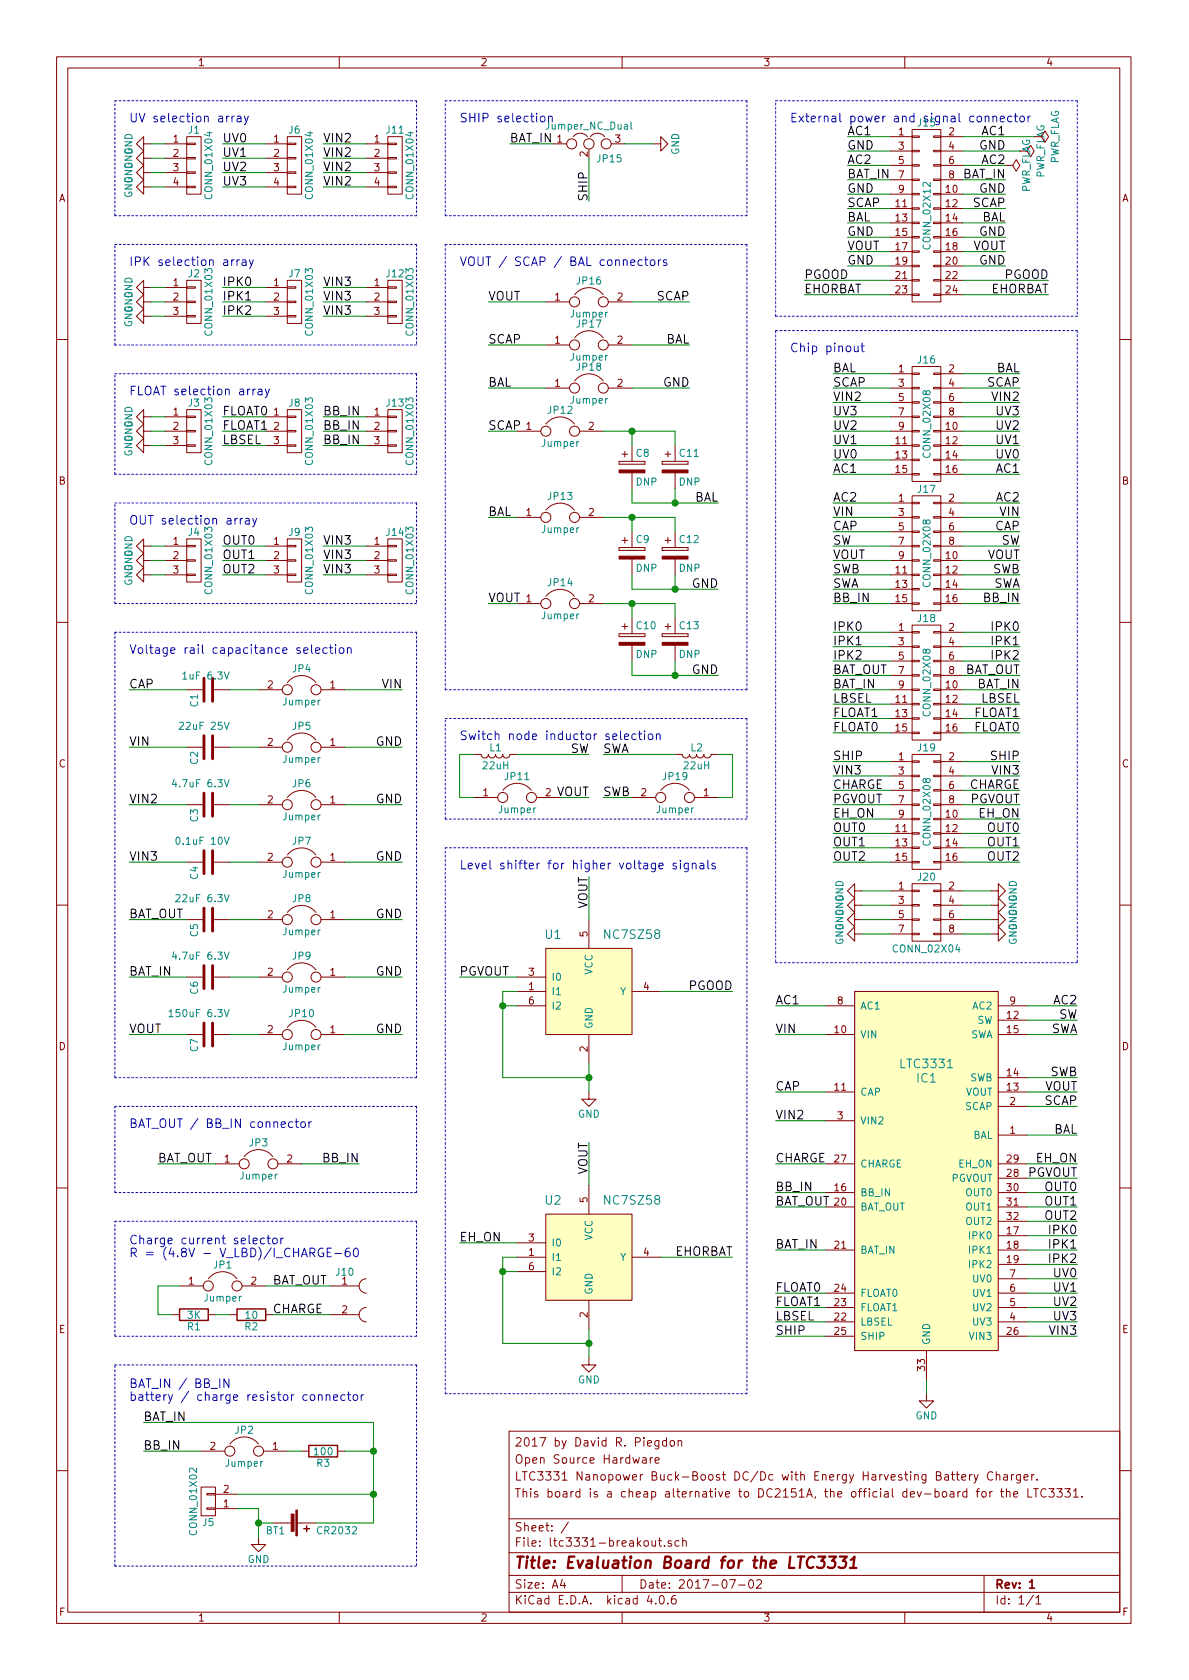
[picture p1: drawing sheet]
<svg xmlns="http://www.w3.org/2000/svg" width="210mm" height="297mm" viewBox="0 0 210 297" stroke-linecap="round" stroke-linejoin="round" font-family="sans-serif">
<defs><g id="words">
<text font-size="2.8" fill="#840000" x="91" y="277.3">Title: Evaluation Board for the LTC3331</text>
<g font-size="2.1" fill="#0000c2">
<text x="22.9" y="21.6">UV selection array</text>
<text x="81.3" y="21.6">SHIP selection</text>
<text x="139.7" y="21.6">External power and signal connector</text>
<text x="22.9" y="47">IPK selection array</text>
<text x="81.3" y="47">VOUT / SCAP / BAL connectors</text>
<text x="139.7" y="62.3">Chip pinout</text>
<text x="22.9" y="69.9">FLOAT selection array</text>
<text x="22.9" y="92.7">OUT selection array</text>
<text x="22.9" y="115.6">Voltage rail capacitance selection</text>
<text x="81.3" y="130.8">Switch node inductor selection</text>
<text x="81.3" y="153.7">Level shifter for higher voltage signals</text>
<text x="22.9" y="199.4">BAT_OUT / BB_IN connector</text>
<text x="22.9" y="220">Charge current selector</text>
<text x="22.9" y="222.3">R = (4.8V - V_LBD)/I_CHARGE-60</text>
<text x="22.9" y="245.4">BAT_IN / BB_IN</text>
<text x="22.9" y="247.7">battery / charge resistor connector</text>
</g>
<g font-size="2.1">
<text x="149.9" y="23.9">AC1</text>
<text x="173.6" y="23.9">AC1</text>
<text x="39.4" y="25.2">UV0</text>
<text x="39.4" y="27.7">UV1</text>
<text x="57.1" y="25.2">VIN2</text>
<text x="57.1" y="27.7">VIN2</text>
<text x="90.2" y="25.2">BAT_IN</text>
<text x="149.9" y="29">AC2</text>
<text x="149.9" y="26.5">GND</text>
<text x="173.1" y="26.5">GND</text>
<text x="173.6" y="29">AC2</text>
<text x="39.4" y="30.3">UV2</text>
<text x="39.4" y="32.8">UV3</text>
<text x="57.1" y="32.8">VIN2</text>
<text x="57.1" y="30.3">VIN2</text>
<text x="103.9" y="35.6" transform="rotate(-90 103.9 35.6)">SHIP</text>
<text x="149.9" y="31.5">BAT_IN</text>
<text x="149.9" y="34.1">GND</text>
<text x="170.1" y="31.5">BAT_IN</text>
<text x="173.1" y="34.1">GND</text>
<text x="149.9" y="41.7">GND</text>
<text x="149.9" y="36.6">SCAP</text>
<text x="149.9" y="39.2">BAL</text>
<text x="171.9" y="36.6">SCAP</text>
<text x="173.1" y="41.7">GND</text>
<text x="173.4" y="39.2">BAL</text>
<text x="149.9" y="44.2">VOUT</text>
<text x="149.9" y="46.8">GND</text>
<text x="171.9" y="44.2">VOUT</text>
<text x="173.1" y="46.8">GND</text>
<text x="39.4" y="50.6">IPK0</text>
<text x="39.4" y="53.1">IPK1</text>
<text x="57.1" y="50.6">VIN3</text>
<text x="57.1" y="53.1">VIN3</text>
<text x="86.4" y="53.1">VOUT</text>
<text x="116" y="53.1">SCAP</text>
<text x="142.2" y="49.3">PGOOD</text>
<text x="142.2" y="51.9">EHORBAT</text>
<text x="174.9" y="51.9">EHORBAT</text>
<text x="177.5" y="49.3">PGOOD</text>
<text x="39.4" y="55.7">IPK2</text>
<text x="57.1" y="55.7">VIN3</text>
<text x="86.4" y="60.7">SCAP</text>
<text x="117.6" y="60.7">BAL</text>
<text x="147.3" y="65.8">BAL</text>
<text x="176" y="65.8">BAL</text>
<text x="86.4" y="68.4">BAL</text>
<text x="117.2" y="68.4">GND</text>
<text x="147.3" y="68.4">SCAP</text>
<text x="147.3" y="70.9">VIN2</text>
<text x="174.4" y="68.4">SCAP</text>
<text x="175.6" y="70.9">VIN2</text>
<text x="39.4" y="73.4">FLOAT0</text>
<text x="39.4" y="76">FLOAT1</text>
<text x="57.1" y="73.4">BB_IN</text>
<text x="57.1" y="76">BB_IN</text>
<text x="86.4" y="76">SCAP</text>
<text x="147.3" y="73.4">UV3</text>
<text x="147.3" y="76">UV2</text>
<text x="176.2" y="73.4">UV3</text>
<text x="176.2" y="76">UV2</text>
<text x="39.4" y="78.5">LBSEL</text>
<text x="57.1" y="78.5">BB_IN</text>
<text x="147.3" y="78.5">UV1</text>
<text x="147.3" y="81.1">UV0</text>
<text x="147.3" y="83.6">AC1</text>
<text x="176.1" y="83.6">AC1</text>
<text x="176.2" y="78.5">UV1</text>
<text x="176.2" y="81.1">UV0</text>
<text x="122.6" y="88.7">BAL</text>
<text x="147.3" y="88.7">AC2</text>
<text x="176.1" y="88.7">AC2</text>
<text x="86.4" y="91.2">BAL</text>
<text x="147.3" y="91.2">VIN</text>
<text x="147.3" y="93.8">CAP</text>
<text x="175.9" y="93.8">CAP</text>
<text x="176.8" y="91.2">VIN</text>
<text x="39.4" y="96.3">OUT0</text>
<text x="39.4" y="98.8">OUT1</text>
<text x="39.4" y="101.4">OUT2</text>
<text x="57.1" y="101.4">VIN3</text>
<text x="57.1" y="96.3">VIN3</text>
<text x="57.1" y="98.8">VIN3</text>
<text x="147.3" y="96.3">SW</text>
<text x="147.3" y="98.8">VOUT</text>
<text x="147.3" y="101.4">SWB</text>
<text x="174.4" y="98.8">VOUT</text>
<text x="175.4" y="101.4">SWB</text>
<text x="176.9" y="96.3">SW</text>
<text x="86.4" y="106.5">VOUT</text>
<text x="122.3" y="103.9">GND</text>
<text x="147.3" y="103.9">SWA</text>
<text x="147.3" y="106.5">BB_IN</text>
<text x="174" y="106.5">BB_IN</text>
<text x="175.4" y="103.9">SWA</text>
<text x="147.3" y="111.5">IPK0</text>
<text x="175.6" y="111.5">IPK0</text>
<text x="122.3" y="119.2">GND</text>
<text x="147.3" y="114.1">IPK1</text>
<text x="147.3" y="116.6">IPK2</text>
<text x="147.3" y="119.2">BAT_OUT</text>
<text x="170.3" y="119.2">BAT_OUT</text>
<text x="175.6" y="114.1">IPK1</text>
<text x="175.6" y="116.6">IPK2</text>
<text x="22.9" y="121.7">CAP</text>
<text x="67.6" y="121.7">VIN</text>
<text x="147.3" y="121.7">BAT_IN</text>
<text x="147.3" y="124.2">LBSEL</text>
<text x="172.7" y="121.7">BAT_IN</text>
<text x="173.4" y="124.2">LBSEL</text>
<text x="22.9" y="131.9">VIN</text>
<text x="66.4" y="131.9">GND</text>
<text x="147.3" y="126.8">FLOAT1</text>
<text x="147.3" y="129.3">FLOAT0</text>
<text x="172.1" y="126.8">FLOAT1</text>
<text x="172.1" y="129.3">FLOAT0</text>
<text x="100.7" y="133.1">SW</text>
<text x="106.7" y="133.1">SWA</text>
<text x="147.3" y="134.4">SHIP</text>
<text x="147.3" y="136.9">VIN3</text>
<text x="175.4" y="134.4">SHIP</text>
<text x="175.6" y="136.9">VIN3</text>
<text x="22.9" y="142">VIN2</text>
<text x="66.4" y="142">GND</text>
<text x="98.2" y="140.8">VOUT</text>
<text x="106.7" y="140.8">SWB</text>
<text x="147.3" y="139.5">CHARGE</text>
<text x="147.3" y="142">PGVOUT</text>
<text x="171.1" y="139.5">CHARGE</text>
<text x="171.4" y="142">PGVOUT</text>
<text x="147.3" y="144.6">EH_ON</text>
<text x="147.3" y="147.1">OUT0</text>
<text x="147.3" y="149.6">OUT1</text>
<text x="173" y="144.6">EH_ON</text>
<text x="174.7" y="147.1">OUT0</text>
<text x="174.7" y="149.6">OUT1</text>
<text x="22.9" y="152.2">VIN3</text>
<text x="66.4" y="152.2">GND</text>
<text x="147.3" y="152.2">OUT2</text>
<text x="174.7" y="152.2">OUT2</text>
<text x="103.9" y="160.9" transform="rotate(-90 103.9 160.9)">VOUT</text>
<text x="22.9" y="162.3">BAT_OUT</text>
<text x="66.4" y="162.3">GND</text>
<text x="22.9" y="172.5">BAT_IN</text>
<text x="66.4" y="172.5">GND</text>
<text x="81.3" y="172.5">PGVOUT</text>
<text x="121.6" y="175">PGOOD</text>
<text x="137.2" y="177.6">AC1</text>
<text x="186.3" y="177.6">AC2</text>
<text x="22.9" y="182.7">VOUT</text>
<text x="66.4" y="182.7">GND</text>
<text x="137.2" y="182.7">VIN</text>
<text x="185.5" y="182.7">SWA</text>
<text x="187.1" y="180.1">SW</text>
<text x="185.5" y="190.3">SWB</text>
<text x="137.2" y="197.9">VIN2</text>
<text x="137.2" y="192.8">CAP</text>
<text x="184.6" y="192.8">VOUT</text>
<text x="184.6" y="195.4">SCAP</text>
<text x="186.1" y="200.4">BAL</text>
<text x="27.9" y="205.5">BAT_OUT</text>
<text x="57.1" y="205.5">BB_IN</text>
<text x="103.9" y="207.9" transform="rotate(-90 103.9 207.9)">VOUT</text>
<text x="137.2" y="205.5">CHARGE</text>
<text x="181.5" y="208.1">PGVOUT</text>
<text x="183.2" y="205.5">EH_ON</text>
<text x="137.2" y="210.6">BB_IN</text>
<text x="137.2" y="213.1">BAT_OUT</text>
<text x="184.8" y="210.6">OUT0</text>
<text x="184.8" y="213.1">OUT1</text>
<text x="184.8" y="215.7">OUT2</text>
<text x="81.3" y="219.5">EH_ON</text>
<text x="137.2" y="220.8">BAT_IN</text>
<text x="185.8" y="218.2">IPK0</text>
<text x="185.8" y="220.8">IPK1</text>
<text x="48.3" y="227.1">BAT_OUT</text>
<text x="119" y="222">EHORBAT</text>
<text x="185.8" y="223.3">IPK2</text>
<text x="186.4" y="225.8">UV0</text>
<text x="48.3" y="232.2">CHARGE</text>
<text x="137.2" y="233.5">LBSEL</text>
<text x="137.2" y="230.9">FLOAT1</text>
<text x="137.2" y="228.4">FLOAT0</text>
<text x="186.4" y="228.4">UV1</text>
<text x="186.4" y="230.9">UV2</text>
<text x="186.4" y="233.5">UV3</text>
<text x="137.2" y="236">SHIP</text>
<text x="185.8" y="236">VIN3</text>
<text x="25.4" y="251.2">BAT_IN</text>
<text x="25.4" y="256.3">BB_IN</text>
</g>
<g font-size="2.1" fill="#008484">
<text x="96.4" y="166">U1</text>
<text x="107.1" y="166">NC7SZ58</text>
<text x="159.4" y="188.9">LTC3331</text>
<text x="162.2" y="191.4">IC1</text>
<text x="96.4" y="213">U2</text>
<text x="107.1" y="213">NC7SZ58</text>
</g>
<g font-size="2.1" fill="#840000">
<text x="91" y="255.8">2017 by David R. Piegdon</text>
<text x="91" y="261.8">LTC3331 Nanopower Buck-Boost DC/Dc with Energy Harvesting Battery Charger.</text>
<text x="91" y="258.8">Open Source Hardware</text>
<text x="91" y="264.8">This board is a cheap alternative to DC2151A, the official dev-board for the LTC3331.</text>
<text x="91" y="273.5">File: ltc3331-breakout.sch</text>
<text x="91" y="270.8">Sheet: /</text>
<text x="91" y="280.9">Size: A4</text>
<text x="113" y="280.9">Date: 2017-07-02</text>
<text x="176" y="280.9">Rev: 1</text>
<text x="91" y="283.7">KiCad E.D.A. kicad 4.0.6</text>
<text x="176" y="283.7">Id: 1/1</text>
</g>
<g font-size="1.8" fill="#840000">
<text x="35" y="11.7">1</text>
<text x="85" y="11.7">2</text>
<text x="135" y="11.7">3</text>
<text x="185" y="11.7">4</text>
<text x="158.9" y="23.9">1</text>
<text x="167.8" y="23.9">2</text>
<text x="30.6" y="25.2">1</text>
<text x="30.6" y="27.7">2</text>
<text x="48.4" y="25.2">1</text>
<text x="48.4" y="27.7">2</text>
<text x="66.2" y="25.2">1</text>
<text x="66.2" y="27.7">2</text>
<text x="98.5" y="25.2">1</text>
<text x="103.9" y="27.7" transform="rotate(-90 103.9 27.7)">2</text>
<text x="108.8" y="25.2">3</text>
<text x="158.9" y="26.5">3</text>
<text x="158.9" y="29">5</text>
<text x="167.8" y="26.5">4</text>
<text x="167.8" y="29">6</text>
<text x="10.4" y="35.7">A</text>
<text x="30.6" y="30.3">3</text>
<text x="30.6" y="32.8">4</text>
<text x="48.4" y="30.3">3</text>
<text x="48.4" y="32.8">4</text>
<text x="66.2" y="30.3">3</text>
<text x="66.2" y="32.8">4</text>
<text x="158.9" y="31.5">7</text>
<text x="158.9" y="34.1">9</text>
<text x="167.3" y="34.1">10</text>
<text x="167.8" y="31.5">8</text>
<text x="184.7" y="31.7" transform="rotate(-90 184.7 31.7)">PWR_FLAG</text>
<text x="198.4" y="35.7">A</text>
<text x="158.4" y="36.6">11</text>
<text x="158.4" y="39.2">13</text>
<text x="158.4" y="41.7">15</text>
<text x="167.3" y="36.6">12</text>
<text x="167.3" y="39.2">14</text>
<text x="167.3" y="41.7">16</text>
<text x="158.4" y="44.2">17</text>
<text x="158.4" y="46.8">19</text>
<text x="167.3" y="46.8">20</text>
<text x="167.3" y="44.2">18</text>
<text x="30.6" y="50.6">1</text>
<text x="30.6" y="53.1">2</text>
<text x="48.4" y="50.6">1</text>
<text x="48.4" y="53.1">2</text>
<text x="66.2" y="50.6">1</text>
<text x="66.2" y="53.1">2</text>
<text x="98.1" y="53.1">1</text>
<text x="109.2" y="53.1">2</text>
<text x="158.4" y="49.3">21</text>
<text x="158.4" y="51.9">23</text>
<text x="167.3" y="49.3">22</text>
<text x="167.3" y="51.9">24</text>
<text x="30.6" y="55.7">3</text>
<text x="48.4" y="55.7">3</text>
<text x="66.2" y="55.7">3</text>
<text x="98.1" y="60.7">1</text>
<text x="109.2" y="60.7">2</text>
<text x="158.9" y="65.8">1</text>
<text x="167.8" y="65.8">2</text>
<text x="98.1" y="68.4">1</text>
<text x="109.2" y="68.4">2</text>
<text x="158.9" y="68.4">3</text>
<text x="158.9" y="70.9">5</text>
<text x="167.8" y="68.4">4</text>
<text x="167.8" y="70.9">6</text>
<text x="30.6" y="73.4">1</text>
<text x="30.6" y="76">2</text>
<text x="48.4" y="73.4">1</text>
<text x="48.4" y="76">2</text>
<text x="66.2" y="73.4">1</text>
<text x="66.2" y="76">2</text>
<text x="93" y="76">1</text>
<text x="104.1" y="76">2</text>
<text x="158.9" y="73.4">7</text>
<text x="158.9" y="76">9</text>
<text x="167.3" y="76">10</text>
<text x="167.8" y="73.4">8</text>
<text x="30.6" y="78.5">3</text>
<text x="48.4" y="78.5">3</text>
<text x="66.2" y="78.5">3</text>
<text x="158.4" y="78.5">11</text>
<text x="158.4" y="81.1">13</text>
<text x="158.4" y="83.6">15</text>
<text x="167.3" y="78.5">12</text>
<text x="167.3" y="81.1">14</text>
<text x="167.3" y="83.6">16</text>
<text x="10.4" y="85.7">B</text>
<text x="158.9" y="88.7">1</text>
<text x="167.8" y="88.7">2</text>
<text x="198.4" y="85.7">B</text>
<text x="93" y="91.2">1</text>
<text x="104.1" y="91.2">2</text>
<text x="158.9" y="91.2">3</text>
<text x="158.9" y="93.8">5</text>
<text x="167.8" y="91.2">4</text>
<text x="167.8" y="93.8">6</text>
<text x="30.6" y="96.3">1</text>
<text x="30.6" y="98.8">2</text>
<text x="30.6" y="101.4">3</text>
<text x="48.4" y="96.3">1</text>
<text x="48.4" y="98.8">2</text>
<text x="48.4" y="101.4">3</text>
<text x="66.2" y="96.3">1</text>
<text x="66.2" y="98.8">2</text>
<text x="66.2" y="101.4">3</text>
<text x="158.4" y="101.4">11</text>
<text x="158.9" y="96.3">7</text>
<text x="158.9" y="98.8">9</text>
<text x="167.3" y="98.8">10</text>
<text x="167.3" y="101.4">12</text>
<text x="167.8" y="96.3">8</text>
<text x="93" y="106.5">1</text>
<text x="104.1" y="106.5">2</text>
<text x="158.4" y="103.9">13</text>
<text x="158.4" y="106.5">15</text>
<text x="167.3" y="103.9">14</text>
<text x="167.3" y="106.5">16</text>
<text x="158.9" y="111.5">1</text>
<text x="167.8" y="111.5">2</text>
<text x="158.9" y="114.1">3</text>
<text x="158.9" y="116.6">5</text>
<text x="158.9" y="119.2">7</text>
<text x="167.8" y="114.1">4</text>
<text x="167.8" y="116.6">6</text>
<text x="167.8" y="119.2">8</text>
<text x="47.3" y="121.7">2</text>
<text x="58.4" y="121.7">1</text>
<text x="158.4" y="124.2">11</text>
<text x="158.9" y="121.7">9</text>
<text x="167.3" y="121.7">10</text>
<text x="167.3" y="124.2">12</text>
<text x="47.3" y="131.9">2</text>
<text x="58.4" y="131.9">1</text>
<text x="158.4" y="126.8">13</text>
<text x="158.4" y="129.3">15</text>
<text x="167.3" y="126.8">14</text>
<text x="167.3" y="129.3">16</text>
<text x="10.4" y="135.7">C</text>
<text x="158.9" y="134.4">1</text>
<text x="158.9" y="136.9">3</text>
<text x="167.8" y="134.4">2</text>
<text x="167.8" y="136.9">4</text>
<text x="198.4" y="135.7">C</text>
<text x="47.3" y="142">2</text>
<text x="58.4" y="142">1</text>
<text x="85.4" y="140.8">1</text>
<text x="96.5" y="140.8">2</text>
<text x="113.4" y="140.8">2</text>
<text x="124.4" y="140.8">1</text>
<text x="158.9" y="139.5">5</text>
<text x="158.9" y="142">7</text>
<text x="167.8" y="139.5">6</text>
<text x="167.8" y="142">8</text>
<text x="158.4" y="147.1">11</text>
<text x="158.4" y="149.6">13</text>
<text x="158.9" y="144.6">9</text>
<text x="167.3" y="144.6">10</text>
<text x="167.3" y="147.1">12</text>
<text x="167.3" y="149.6">14</text>
<text x="47.3" y="152.2">2</text>
<text x="58.4" y="152.2">1</text>
<text x="158.4" y="152.2">15</text>
<text x="167.3" y="152.2">16</text>
<text x="158.9" y="157.3">1</text>
<text x="158.9" y="159.8">3</text>
<text x="167.8" y="157.3">2</text>
<text x="167.8" y="159.8">4</text>
<text x="47.3" y="162.3">2</text>
<text x="58.4" y="162.3">1</text>
<text x="103.9" y="165.6" transform="rotate(-90 103.9 165.6)">5</text>
<text x="158.9" y="162.3">5</text>
<text x="158.9" y="164.9">7</text>
<text x="167.8" y="162.3">6</text>
<text x="167.8" y="164.9">8</text>
<text x="47.3" y="172.5">2</text>
<text x="58.4" y="172.5">1</text>
<text x="93.5" y="172.5">3</text>
<text x="93.5" y="175">1</text>
<text x="93.5" y="177.6">6</text>
<text x="113.8" y="175">4</text>
<text x="148.1" y="177.6">8</text>
<text x="178.6" y="177.6">9</text>
<text x="10.4" y="185.7">D</text>
<text x="47.3" y="182.7">2</text>
<text x="58.4" y="182.7">1</text>
<text x="103.9" y="185.9" transform="rotate(-90 103.9 185.9)">2</text>
<text x="147.6" y="182.7">10</text>
<text x="178.1" y="180.1">12</text>
<text x="178.1" y="182.7">15</text>
<text x="198.4" y="185.7">D</text>
<text x="178.1" y="190.3">14</text>
<text x="147.6" y="192.8">11</text>
<text x="148.1" y="197.9">3</text>
<text x="178.1" y="192.8">13</text>
<text x="178.6" y="195.4">2</text>
<text x="178.6" y="200.4">1</text>
<text x="39.7" y="205.5">1</text>
<text x="50.7" y="205.5">2</text>
<text x="147.6" y="205.5">27</text>
<text x="178.1" y="208.1">28</text>
<text x="178.1" y="205.5">29</text>
<text x="103.9" y="212.6" transform="rotate(-90 103.9 212.6)">5</text>
<text x="147.6" y="213.1">20</text>
<text x="147.6" y="210.6">16</text>
<text x="178.1" y="210.6">30</text>
<text x="178.1" y="213.1">31</text>
<text x="178.1" y="215.7">32</text>
<text x="93.5" y="219.5">3</text>
<text x="147.6" y="220.8">21</text>
<text x="178.1" y="218.2">17</text>
<text x="178.1" y="220.8">18</text>
<text x="33.4" y="227.1">1</text>
<text x="44.4" y="227.1">2</text>
<text x="93.5" y="222">1</text>
<text x="93.5" y="224.6">6</text>
<text x="113.8" y="222">4</text>
<text x="178.1" y="223.3">19</text>
<text x="178.6" y="225.8">7</text>
<text x="60.5" y="232.2">2</text>
<text x="103.9" y="232.9" transform="rotate(-90 103.9 232.9)">2</text>
<text x="147.6" y="233.5">22</text>
<text x="147.6" y="230.9">23</text>
<text x="147.6" y="228.4">24</text>
<text x="178.6" y="233.5">4</text>
<text x="178.6" y="230.9">5</text>
<text x="178.6" y="228.4">6</text>
<text x="10.4" y="235.7">E</text>
<text x="147.6" y="236">25</text>
<text x="178.1" y="236">26</text>
<text x="198.4" y="235.7">E</text>
<text x="163.6" y="242.3" transform="rotate(-90 163.6 242.3)">33</text>
<text x="37.2" y="256.3">2</text>
<text x="48.2" y="256.3">1</text>
<text x="39.5" y="263.9">2</text>
<text x="39.5" y="266.5">1</text>
<text x="10.5" y="285.7">F</text>
<text x="35" y="286.7">1</text>
<text x="85" y="286.7">2</text>
<text x="135" y="286.7">3</text>
<text x="185" y="286.7">4</text>
<text x="198.5" y="285.7">F</text>
</g>
<g font-size="1.8" fill="#008484">
<text x="33.3" y="23.6">J1</text>
<text x="51.1" y="23.6">J6</text>
<text x="68.4" y="23.6">J11</text>
<text x="96.8" y="22.9">Jumper_NC_Dual</text>
<text x="162.4" y="22.3">J15</text>
<text x="105.7" y="28.7">JP15</text>
<text x="120.1" y="27.4" transform="rotate(-90 120.1 27.4)">GND</text>
<text x="187.2" y="29.1" transform="rotate(-90 187.2 29.1)">PWR_FLAG</text>
<text x="23.4" y="35" transform="rotate(-90 23.4 35)">GND</text>
<text x="23.4" y="32.5" transform="rotate(-90 23.4 32.5)">GND</text>
<text x="37.5" y="34.9" transform="rotate(-90 37.5 34.9)">CONN_01X04</text>
<text x="55.3" y="34.9" transform="rotate(-90 55.3 34.9)">CONN_01X04</text>
<text x="73.1" y="34.9" transform="rotate(-90 73.1 34.9)">CONN_01X04</text>
<text x="182.1" y="34.2" transform="rotate(-90 182.1 34.2)">PWR_FLAG</text>
<text x="164.5" y="43.8" transform="rotate(-90 164.5 43.8)">CONN_02X12</text>
<text x="23.4" y="52.8" transform="rotate(-90 23.4 52.8)">GND</text>
<text x="33.3" y="49">J2</text>
<text x="51.1" y="49">J7</text>
<text x="68.4" y="49">J12</text>
<text x="102.1" y="50.3">JP16</text>
<text x="37.5" y="59" transform="rotate(-90 37.5 59)">CONN_01X03</text>
<text x="55.3" y="59" transform="rotate(-90 55.3 59)">CONN_01X03</text>
<text x="73.1" y="59" transform="rotate(-90 73.1 59)">CONN_01X03</text>
<text x="100.9" y="56.1">Jumper</text>
<text x="102.1" y="57.9">JP17</text>
<text x="100.9" y="63.7">Jumper</text>
<text x="102.1" y="65.5">JP18</text>
<text x="162.4" y="64.2">J16</text>
<text x="33.3" y="71.9">J3</text>
<text x="51.1" y="71.9">J8</text>
<text x="68.4" y="71.9">J13</text>
<text x="100.9" y="71.4">Jumper</text>
<text x="23.4" y="75.7" transform="rotate(-90 23.4 75.7)">GND</text>
<text x="97" y="73.1">JP12</text>
<text x="37.5" y="81.9" transform="rotate(-90 37.5 81.9)">CONN_01X03</text>
<text x="55.3" y="81.9" transform="rotate(-90 55.3 81.9)">CONN_01X03</text>
<text x="73.1" y="81.9" transform="rotate(-90 73.1 81.9)">CONN_01X03</text>
<text x="95.9" y="79">Jumper</text>
<text x="112.5" y="80.8">C8</text>
<text x="120.2" y="80.8">C11</text>
<text x="164.5" y="80.6" transform="rotate(-90 164.5 80.6)">CONN_02X08</text>
<text x="97" y="88.4">JP13</text>
<text x="112.5" y="85.8">DNP</text>
<text x="120.1" y="85.8">DNP</text>
<text x="162.4" y="87.1">J17</text>
<text x="33.3" y="94.7">J4</text>
<text x="51.1" y="94.7">J9</text>
<text x="68.4" y="94.7">J14</text>
<text x="95.9" y="94.2">Jumper</text>
<text x="112.5" y="96">C9</text>
<text x="120.2" y="96">C12</text>
<text x="23.4" y="98.5" transform="rotate(-90 23.4 98.5)">GND</text>
<text x="112.5" y="101.1">DNP</text>
<text x="120.1" y="101.1">DNP</text>
<text x="37.5" y="104.7" transform="rotate(-90 37.5 104.7)">CONN_01X03</text>
<text x="55.3" y="104.7" transform="rotate(-90 55.3 104.7)">CONN_01X03</text>
<text x="73.1" y="104.7" transform="rotate(-90 73.1 104.7)">CONN_01X03</text>
<text x="97" y="103.6">JP14</text>
<text x="164.5" y="103.5" transform="rotate(-90 164.5 103.5)">CONN_02X08</text>
<text x="95.9" y="109.5">Jumper</text>
<text x="112.6" y="111.2">C10</text>
<text x="120.2" y="111.2">C13</text>
<text x="162.4" y="110">J18</text>
<text x="51.8" y="118.9">JP4</text>
<text x="112.5" y="116.3">DNP</text>
<text x="120.1" y="116.3">DNP</text>
<text x="32.7" y="120.1">1uF 6.3V</text>
<text x="35" y="125" transform="rotate(-90 35 125)">C1</text>
<text x="50.1" y="124.7">Jumper</text>
<text x="32.2" y="129">22uF 25V</text>
<text x="51.8" y="129">JP5</text>
<text x="164.5" y="126.3" transform="rotate(-90 164.5 126.3)">CONN_02X08</text>
<text x="35" y="135.1" transform="rotate(-90 35 135.1)">C2</text>
<text x="50.1" y="134.9">Jumper</text>
<text x="85.5" y="136">22uH</text>
<text x="86.6" y="132.8">L1</text>
<text x="89.4" y="137.9">JP11</text>
<text x="117.3" y="137.9">JP19</text>
<text x="121" y="136">22uH</text>
<text x="122.2" y="132.8">L2</text>
<text x="162.4" y="132.8">J19</text>
<text x="31.1" y="139.2">4.7uF 6.3V</text>
<text x="51.8" y="139.2">JP6</text>
<text x="88.2" y="143.7">Jumper</text>
<text x="116.2" y="143.7">Jumper</text>
<text x="31.6" y="149.3">0.1uF 10V</text>
<text x="35" y="145.3" transform="rotate(-90 35 145.3)">C3</text>
<text x="50.1" y="145">Jumper</text>
<text x="51.8" y="149.3">JP7</text>
<text x="164.5" y="149.2" transform="rotate(-90 164.5 149.2)">CONN_02X08</text>
<text x="35" y="155.4" transform="rotate(-90 35 155.4)">C4</text>
<text x="50.1" y="155.2">Jumper</text>
<text x="162.4" y="155.7">J20</text>
<text x="31.6" y="159.5">22uF 6.3V</text>
<text x="51.8" y="159.5">JP8</text>
<text x="179.8" y="159.5" transform="rotate(-90 179.8 159.5)">GND</text>
<text x="35" y="165.6" transform="rotate(-90 35 165.6)">C5</text>
<text x="50.1" y="165.3">Jumper</text>
<text x="149.1" y="167.1" transform="rotate(-90 149.1 167.1)">GND</text>
<text x="31.1" y="169.7">4.7uF 6.3V</text>
<text x="51.8" y="169.7">JP9</text>
<text x="97.5" y="173.4">I0</text>
<text x="104.8" y="172.4" transform="rotate(-90 104.8 172.4)">VCC</text>
<text x="158.2" y="168.4">CONN_02X04</text>
<text x="30.5" y="179.8">150uF 6.3V</text>
<text x="35" y="175.8" transform="rotate(-90 35 175.8)">C6</text>
<text x="50.1" y="175.5">Jumper</text>
<text x="51.3" y="179.8">JP10</text>
<text x="97.5" y="175.9">I1</text>
<text x="97.5" y="178.5">I2</text>
<text x="109.6" y="175.9">Y</text>
<text x="152.1" y="178.5">AC1</text>
<text x="172" y="178.5">AC2</text>
<text x="35" y="185.9" transform="rotate(-90 35 185.9)">C7</text>
<text x="50.1" y="185.7">Jumper</text>
<text x="104.8" y="181.9" transform="rotate(-90 104.8 181.9)">GND</text>
<text x="152.1" y="183.6">VIN</text>
<text x="171.4" y="183.6">SWA</text>
<text x="172.7" y="181">SW</text>
<text x="171.4" y="191.2">SWB</text>
<text x="102.2" y="197.6">GND</text>
<text x="152.1" y="193.7">CAP</text>
<text x="170.6" y="196.3">SCAP</text>
<text x="170.6" y="193.7">VOUT</text>
<text x="44.1" y="202.7">JP3</text>
<text x="152.1" y="198.8">VIN2</text>
<text x="171.9" y="201.3">BAL</text>
<text x="42.5" y="208.5">Jumper</text>
<text x="152.1" y="206.4">CHARGE</text>
<text x="168" y="209">PGVOUT</text>
<text x="169.4" y="206.4">EH_ON</text>
<text x="152.1" y="214">BAT_OUT</text>
<text x="152.1" y="211.5">BB_IN</text>
<text x="170.8" y="211.5">OUT0</text>
<text x="170.8" y="214">OUT1</text>
<text x="97.5" y="220.4">I0</text>
<text x="104.8" y="219.4" transform="rotate(-90 104.8 219.4)">VCC</text>
<text x="152.1" y="221.7">BAT_IN</text>
<text x="170.8" y="216.6">OUT2</text>
<text x="171.6" y="219.1">IPK0</text>
<text x="171.6" y="221.7">IPK1</text>
<text x="37.8" y="224.3">JP1</text>
<text x="59.5" y="225.5">J10</text>
<text x="60.5" y="227.1">1</text>
<text x="97.5" y="222.9">I1</text>
<text x="97.5" y="225.5">I2</text>
<text x="109.6" y="222.9">Y</text>
<text x="171.6" y="224.2">IPK2</text>
<text x="172.1" y="226.7">UV0</text>
<text x="33.2" y="233.2">3K</text>
<text x="36.2" y="230.1">Jumper</text>
<text x="43.5" y="233.2">10</text>
<text x="104.8" y="228.9" transform="rotate(-90 104.8 228.9)">GND</text>
<text x="152.1" y="231.8">FLOAT1</text>
<text x="152.1" y="229.3">FLOAT0</text>
<text x="172.1" y="231.8">UV2</text>
<text x="172.1" y="229.3">UV1</text>
<text x="33.2" y="235.2">R1</text>
<text x="43.3" y="235.2">R2</text>
<text x="152.1" y="234.4">LBSEL</text>
<text x="152.1" y="236.9">SHIP</text>
<text x="164.5" y="237.8" transform="rotate(-90 164.5 237.8)">GND</text>
<text x="171.6" y="236.9">VIN3</text>
<text x="172.1" y="234.4">UV3</text>
<text x="102.2" y="244.6">GND</text>
<text x="161.9" y="250.9">GND</text>
<text x="41.6" y="253.5">JP2</text>
<text x="55.7" y="257.3">100</text>
<text x="40" y="259.3">Jumper</text>
<text x="56" y="259.3">R3</text>
<text x="35.9" y="269.8">J5</text>
<text x="34.8" y="271.1" transform="rotate(-90 34.8 271.1)">CONN_01X02</text>
<text x="47" y="271.3">BT1</text>
<text x="56.4" y="271.3">CR2032</text>
<text x="43.8" y="276.3">GND</text>
</g>
</g></defs>
<g fill="none" stroke="#840000" stroke-width=".18">
<path d="M10 10h190v277h-190zM12 12h186v273.1h-186zM60 10v2M110 10v2M160 10v2M25.4 33.1v-1.3l-1.3 1.3 1.3 1.2v-1.2h1.3M25.4 30.5v-1.3l-1.3 1.3 1.3 1.3v-1.3h1.3M25.4 28v-1.3l-1.3 1.3 1.3 1.2v-1.2h1.3M25.4 25.4v-1.2l-1.3 1.2 1.3 1.3v-1.3h1.3M29.2 25.4h3.8M29.2 28h3.8M29.2 30.5h3.8"/>
<path d="M29.2 33.1h3.8M33 32.9h1.5v.3h-1.5zM33 30.4h1.5v.2h-1.5zM33 27.8h1.5v.3h-1.5zM33 25.3h1.5v.3h-1.5zM33 24.2h2.6v10.1h-2.6zM47 25.4h3.8M47 28h3.8M47 30.5h3.8M47 33.1h3.8M50.8 32.9h1.5v.3h-1.5zM50.8 30.4h1.5v.2h-1.5z"/>
<path d="M50.8 27.8h1.5v.3h-1.5zM50.8 25.3h1.5v.3h-1.5zM50.8 24.2h2.5v10.1h-2.5zM64.8 25.4h3.8M64.8 28h3.8M64.8 30.5h3.8M64.8 33.1h3.8M68.6 32.9h1.5v.3h-1.5zM68.6 30.4h1.5v.2h-1.5zM68.6 27.8h1.5v.3h-1.5zM68.6 25.3h1.5v.3h-1.5zM68.6 24.2h2.5v10.1h-2.5z"/>
<path d="M97.8 25.4h2.4M101.3 24.2a1.62 1.62 0 0 1 2.6 0M104.4 24.2a1.62 1.62 0 0 1 2.5 0M108.1 25.4h2.4M115.6 25.4h1.2v-1.2l1.3 1.2-1.3 1.3v-1.3M157.5 24.2h3.8M157.5 26.7h3.8M157.5 29.2h3.8M157.5 31.8h3.8M157.5 34.3h3.8M157.5 36.9h3.8M157.5 39.4h3.8"/>
<path d="M161.3 39.3h1.3v.2h-1.3zM161.3 36.7h1.3v.3h-1.3zM161.3 34.2h1.3v.3h-1.3zM161.3 31.7h1.3v.2h-1.3zM161.3 29.1h1.3v.3h-1.3zM161.3 26.6h1.3v.2h-1.3zM161.3 24h1.3v.3h-1.3zM161.3 22.9h5.1v30.5h-5.1zM165.1 39.3h1.3v.2h-1.3zM165.1 36.7h1.3v.3h-1.3zM165.1 34.2h1.3v.3h-1.3zM165.1 31.7h1.3v.2h-1.3z"/>
<path d="M165.1 29.1h1.3v.3h-1.3zM165.1 26.6h1.3v.2h-1.3zM165.1 24h1.3v.3h-1.3zM166.4 24.2h3.8M166.4 26.7h3.8M166.4 29.2h3.8M166.4 31.8h3.8M166.4 34.3h3.8M166.4 36.9h3.8M166.4 39.4h3.8M177.8 29.2h1.3l.6-1 .6 1-.6 1.1-.6-1.1M25.4 50.8v-1.2l-1.3 1.2 1.3 1.3v-1.3h1.3"/>
<path d="M25.4 53.4v-1.3l-1.3 1.3 1.3 1.2v-1.2h1.3M25.4 55.9v-1.3l-1.3 1.3 1.3 1.3v-1.3h1.3M29.2 50.8h3.8M29.2 53.4h3.8M29.2 55.9h3.8M33 55.8h1.5v.2h-1.5zM33 53.2h1.5v.3h-1.5zM33 50.7h1.5v.3h-1.5zM33 49.6h2.6v7.6h-2.6zM47 50.8h3.8M47 53.4h3.8M47 55.9h3.8"/>
<path d="M50.8 55.8h1.5v.2h-1.5zM50.8 53.2h1.5v.3h-1.5zM50.8 50.7h1.5v.3h-1.5zM50.8 49.6h2.5v7.6h-2.5zM64.8 50.8h3.8M64.8 53.4h3.8M64.8 55.9h3.8M68.6 55.8h1.5v.2h-1.5zM68.6 53.2h1.5v.3h-1.5zM68.6 50.7h1.5v.3h-1.5zM68.6 49.6h2.5v7.6h-2.5zM96.5 53.4h4.2"/>
<path d="M101.6 59.7a3.2 3.2 0 0 1 5.1 0M101.6 52.1a3.2 3.2 0 0 1 5.1 0M107.6 53.4h4.2M157.5 47h3.8M157.5 49.6h3.8M157.5 52.1h3.8M157.5 41.9h3.8M157.5 44.5h3.8M161.3 52h1.3v.2h-1.3zM161.3 49.4h1.3v.3h-1.3zM161.3 46.9h1.3v.3h-1.3zM161.3 44.4h1.3v.2h-1.3z"/>
<path d="M161.3 41.8h1.3v.3h-1.3zM165.1 52h1.3v.2h-1.3zM165.1 49.4h1.3v.3h-1.3zM165.1 46.9h1.3v.3h-1.3zM165.1 44.4h1.3v.2h-1.3zM165.1 41.8h1.3v.3h-1.3zM166.4 47h3.8M166.4 49.6h3.8M166.4 52.1h3.8M166.4 41.9h3.8M166.4 44.5h3.8M10 60h2"/>
<path d="M25.4 73.7v-1.3l-1.3 1.3 1.3 1.3v-1.3h1.3M25.4 76.2v-1.2l-1.3 1.2 1.3 1.3v-1.3h1.3M25.4 78.8v-1.3l-1.3 1.3 1.3 1.2v-1.2h1.3M29.2 73.7h3.8M29.2 76.2h3.8M29.2 78.8h3.8M33 78.6h1.5v.3h-1.5zM33 76.1h1.5v.3h-1.5zM33 73.6h1.5v.2h-1.5zM33 72.4h2.6v7.6h-2.6zM47 73.7h3.8M47 76.2h3.8"/>
<path d="M47 78.8h3.8M50.8 78.6h1.5v.3h-1.5zM50.8 76.1h1.5v.3h-1.5zM50.8 73.6h1.5v.2h-1.5zM50.8 72.4h2.5v7.6h-2.5zM64.8 73.7h3.8M64.8 76.2h3.8M64.8 78.8h3.8M68.6 78.6h1.5v.3h-1.5zM68.6 76.1h1.5v.3h-1.5zM68.6 73.6h1.5v.2h-1.5zM68.6 72.4h2.5v7.6h-2.5z"/>
<path d="M91.4 76.2h4.2M96.5 68.6h4.2M96.5 61h4.2M96.5 75a3.2 3.2 0 0 1 5.1 0M101.6 67.3a3.2 3.2 0 0 1 5.1 0M102.5 76.2h4.2M107.6 68.6h4.2M107.6 61h4.2M110.5 79.8v1M111.8 78.8v2.8M118.1 79.8v1M119.4 78.8v2.8"/>
<path d="M157.5 73.7h3.8M157.5 76.2h3.8M157.5 78.8h3.8M157.5 66.1h3.8M157.5 68.6h3.8M157.5 71.2h3.8M161.3 78.6h1.3v.3h-1.3zM161.3 76.1h1.3v.3h-1.3zM161.3 73.6h1.3v.2h-1.3zM161.3 71h1.3v.3h-1.3zM161.3 68.5h1.3v.2h-1.3zM161.3 65.9h1.3v.3h-1.3z"/>
<path d="M161.3 64.8h5.1v20.3h-5.1zM165.1 78.6h1.3v.3h-1.3zM165.1 76.1h1.3v.3h-1.3zM165.1 73.6h1.3v.2h-1.3zM165.1 71h1.3v.3h-1.3zM165.1 68.5h1.3v.2h-1.3zM165.1 65.9h1.3v.3h-1.3zM166.4 73.7h3.8M166.4 76.2h3.8M166.4 78.8h3.8M166.4 66.1h3.8M166.4 68.6h3.8"/>
<path d="M166.4 71.2h3.8M198 60h2M25.4 96.6v-1.3l-1.3 1.3 1.3 1.2v-1.2h1.3M25.4 99.1v-1.3l-1.3 1.3 1.3 1.3v-1.3h1.3M29.2 96.6h3.8M29.2 99.1h3.8M33 99h1.5v.2h-1.5zM33 96.4h1.5v.3h-1.5zM33 95.3h2.6v7.6h-2.6zM47 96.6h3.8M47 99.1h3.8M50.8 99h1.5v.2h-1.5z"/>
<path d="M50.8 96.4h1.5v.3h-1.5zM50.8 95.3h2.5v7.6h-2.5zM64.8 96.6h3.8M64.8 99.1h3.8M68.6 99h1.5v.2h-1.5zM68.6 96.4h1.5v.3h-1.5zM68.6 95.3h2.5v7.6h-2.5zM91.4 91.5h4.2M96.5 90.2a3.2 3.2 0 0 1 5.1 0M102.5 91.5h4.2M109.5 81.6v.5zM109.5 82.1h4.5z"/>
<path d="M109.5 81.6h4.5zM109.5 96.8v.5zM109.5 97.3h4.5zM109.5 96.8h4.5zM110 80.3h1M110 95.5h1M110.5 95v1M111.8 83.6v2.8M111.8 94v2.8M111.8 98.8v2.8M114 81.6v.5zM114 96.8v.5z"/>
<path d="M117.1 81.6v.5zM117.1 82.1h4.6zM117.1 81.6h4.6zM117.1 96.8v.5zM117.1 97.3h4.6zM117.1 96.8h4.6zM117.6 80.3h1M117.6 95.5h1M118.1 95v1M119.4 83.6v2.8M119.4 94v2.8M119.4 98.8v2.8"/>
<path d="M121.7 81.6v.5zM121.7 96.8v.5zM157.5 96.6h3.8M157.5 99.1h3.8M157.5 81.3h3.8M157.5 83.9h3.8M157.5 88.9h3.8M157.5 91.5h3.8M157.5 94h3.8M161.3 83.7h1.3v.3h-1.3zM161.3 81.2h1.3v.2h-1.3zM161.3 99h1.3v.2h-1.3z"/>
<path d="M161.3 96.4h1.3v.3h-1.3zM161.3 93.9h1.3v.2h-1.3zM161.3 91.3h1.3v.3h-1.3zM161.3 88.8h1.3v.3h-1.3zM161.3 87.7h5.1v20.3h-5.1zM165.1 83.7h1.3v.3h-1.3zM165.1 81.2h1.3v.2h-1.3zM165.1 99h1.3v.2h-1.3zM165.1 96.4h1.3v.3h-1.3zM165.1 93.9h1.3v.2h-1.3zM165.1 91.3h1.3v.3h-1.3zM165.1 88.8h1.3v.3h-1.3z"/>
<path d="M166.4 96.6h3.8M166.4 99.1h3.8M166.4 81.3h3.8M166.4 83.9h3.8M166.4 88.9h3.8M166.4 91.5h3.8M166.4 94h3.8M10 110h2M25.4 101.6v-1.2l-1.3 1.2 1.3 1.3v-1.3h1.3M29.2 101.6h3.8M33 101.5h1.5v.3h-1.5zM47 101.6h3.8"/>
<path d="M50.8 101.5h1.5v.3h-1.5zM64.8 101.6h3.8M68.6 101.5h1.5v.3h-1.5zM91.4 106.7h4.2M96.5 105.4a3.2 3.2 0 0 1 5.1 0M102.5 106.7h4.2M109.5 112.1v.5zM109.5 112.6h4.5zM109.5 112.1h4.5zM110 110.8h1M110.5 110.3v1M111.8 109.3v2.8"/>
<path d="M111.8 114.1v2.8M114 112.1v.5zM117.1 112.1v.5zM117.1 112.6h4.6zM117.1 112.1h4.6zM117.6 110.8h1M118.1 110.3v1M119.4 109.3v2.8M119.4 114.1v2.8M121.7 112.1v.5zM157.5 101.6h3.8M157.5 104.2h3.8"/>
<path d="M157.5 106.7h3.8M157.5 111.8h3.8M157.5 114.3h3.8M157.5 116.9h3.8M157.5 119.4h3.8M161.3 106.6h1.3v.2h-1.3zM161.3 104h1.3v.3h-1.3zM161.3 101.5h1.3v.3h-1.3zM161.3 119.3h1.3v.2h-1.3zM161.3 116.7h1.3v.3h-1.3zM161.3 114.2h1.3v.3h-1.3zM161.3 111.7h1.3v.2h-1.3z"/>
<path d="M161.3 110.5h5.1v20.3h-5.1zM165.1 106.6h1.3v.2h-1.3zM165.1 104h1.3v.3h-1.3zM165.1 101.5h1.3v.3h-1.3zM165.1 119.3h1.3v.2h-1.3zM165.1 116.7h1.3v.3h-1.3zM165.1 114.2h1.3v.3h-1.3zM165.1 111.7h1.3v.2h-1.3zM166.4 101.6h3.8M166.4 104.2h3.8M166.4 106.7h3.8M166.4 111.8h3.8"/>
<path d="M166.4 114.3h3.8M166.4 116.9h3.8M166.4 119.4h3.8M198 110h2M33 122h2.8M33 132.1h2.8M37.8 122h2.8M37.8 132.1h2.8M45.7 122h4.2M45.7 132.1h4.2M50.8 120.7a3.2 3.2 0 0 1 5.1 0M50.8 130.8a3.2 3.2 0 0 1 5.1 0"/>
<path d="M56.8 122h4.2M56.8 132.1h4.2M83.8 133.4h1.3a.63 .63 0 0 0 .6 .6 .63 .63 0 0 0 .7-.6 .63 .63 0 0 0 .6 .6 .63 .63 0 0 0 .6-.6 .63 .63 0 0 0 .7 .6 .63 .63 0 0 0 .6-.6 .63 .63 0 0 0 .6 .6 .63 .63 0 0 0 .7-.6h1.2M88.9 139.7a3.2 3.2 0 0 1 5.1 0M116.9 139.7a3.2 3.2 0 0 1 5 0M119.4 133.4h1.2a.63 .63 0 0 0 .7 .6 .63 .63 0 0 0 .6-.6 .63 .63 0 0 0 .7 .6 .63 .63 0 0 0 .6-.6 .63 .63 0 0 0 .6 .6 .63 .63 0 0 0 .7-.6 .63 .63 0 0 0 .6 .6 .63 .63 0 0 0 .6-.6h1.3M157.5 122h3.8M157.5 134.7h3.8M157.5 137.2h3.8M157.5 139.7h3.8M157.5 124.5h3.8M157.5 127h3.8"/>
<path d="M157.5 129.6h3.8M161.3 139.6h1.3v.3h-1.3zM161.3 137.1h1.3v.2h-1.3zM161.3 134.5h1.3v.3h-1.3zM161.3 133.4h5.1v20.3h-5.1zM161.3 129.4h1.3v.3h-1.3zM161.3 126.9h1.3v.3h-1.3zM161.3 124.4h1.3v.2h-1.3zM161.3 121.8h1.3v.3h-1.3zM165.1 139.6h1.3v.3h-1.3zM165.1 137.1h1.3v.2h-1.3zM165.1 134.5h1.3v.3h-1.3z"/>
<path d="M165.1 129.4h1.3v.3h-1.3zM165.1 126.9h1.3v.3h-1.3zM165.1 124.4h1.3v.2h-1.3zM165.1 121.8h1.3v.3h-1.3zM166.4 122h3.8M166.4 134.7h3.8M166.4 137.2h3.8M166.4 139.7h3.8M166.4 124.5h3.8M166.4 127h3.8M166.4 129.6h3.8M33 142.3h2.8"/>
<path d="M33 152.4h2.8M37.8 142.3h2.8M37.8 152.4h2.8M45.7 142.3h4.2M45.7 152.4h4.2M50.8 141a3.2 3.2 0 0 1 5.1 0M50.8 151.2a3.2 3.2 0 0 1 5.1 0M56.8 142.3h4.2M56.8 152.4h4.2M83.8 141h4.2M94.9 141h4.2M111.8 141h4.2"/>
<path d="M122.8 141h4.2M151.1 157.5v-1.3l-1.2 1.3 1.2 1.3v-1.3h1.3M157.5 142.3h3.8M157.5 144.8h3.8M157.5 147.4h3.8M157.5 149.9h3.8M157.5 152.4h3.8M157.5 157.5h3.8M161.3 152.3h1.3v.3h-1.3zM161.3 149.8h1.3v.2h-1.3zM161.3 147.2h1.3v.3h-1.3zM161.3 144.7h1.3v.2h-1.3z"/>
<path d="M161.3 142.1h1.3v.3h-1.3zM161.3 159.9h1.3v.3h-1.3zM161.3 157.4h1.3v.2h-1.3zM161.3 156.2h5.1v10.2h-5.1zM165.1 152.3h1.3v.3h-1.3zM165.1 149.8h1.3v.2h-1.3zM165.1 147.2h1.3v.3h-1.3zM165.1 144.7h1.3v.2h-1.3zM165.1 142.1h1.3v.3h-1.3zM165.1 159.9h1.3v.3h-1.3zM165.1 157.4h1.3v.2h-1.3zM166.4 142.3h3.8"/>
<path d="M166.4 144.8h3.8M166.4 147.4h3.8M166.4 149.9h3.8M166.4 152.4h3.8M166.4 157.5h3.8M175.3 157.5h1.2v-1.3l1.3 1.3-1.3 1.3v-1.3M10 160h2M33 162.6h2.8M33 172.8h2.8M37.8 162.6h2.8M37.8 172.8h2.8M45.7 162.6h4.2"/>
<path d="M45.7 172.8h4.2M50.8 161.3a3.2 3.2 0 0 1 5.1 0M50.8 171.5a3.2 3.2 0 0 1 5.1 0M56.8 162.6h4.2M56.8 172.8h4.2M91.4 172.8h5.1M91.4 177.8h5.1M91.4 175.3h5.1M96.5 167.7h15.3v15.2h-15.3zM104.1 162.6v5.1M111.8 175.3h5M146 177.8h5.1"/>
<path d="M151.1 175.3h25.4v63.5h-25.4zM151.1 165.1v-1.2l-1.2 1.2 1.2 1.3v-1.3h1.3M151.1 162.6v-1.3l-1.2 1.3 1.2 1.3v-1.3h1.3M151.1 160.1v-1.3l-1.2 1.3 1.2 1.2v-1.2h1.3M157.5 160.1h3.8M157.5 162.6h3.8M157.5 165.1h3.8M161.3 165h1.3v.3h-1.3zM161.3 162.5h1.3v.2h-1.3zM165.1 165h1.3v.3h-1.3zM165.1 162.5h1.3v.2h-1.3zM166.4 160.1h3.8"/>
<path d="M166.4 162.6h3.8M166.4 165.1h3.8M175.3 160.1h1.2v-1.3l1.3 1.3-1.3 1.2v-1.2M175.3 162.6h1.2v-1.3l1.3 1.3-1.3 1.3v-1.3M175.3 165.1h1.2v-1.2l1.3 1.2-1.3 1.3v-1.3M176.5 177.8h5.1M198 160h2M33 182.9h2.8M37.8 182.9h2.8M45.7 182.9h4.2M50.8 181.6a3.2 3.2 0 0 1 5.1 0M56.8 182.9h4.2"/>
<path d="M104.1 193.1v1.2h1.3l-1.3 1.3-1.2-1.3h1.2M104.1 182.9v5.1M146 182.9h5.1M146 198.2h5.1M146 193.1h5.1M176.5 182.9h5.1M176.5 195.6h5.1M176.5 193.1h5.1M176.5 180.4h5.1M176.5 190.5h5.1M10 210h2M38.1 205.8h4.2"/>
<path d="M43.2 204.5a3.2 3.2 0 0 1 5 0M49.1 205.8h4.2M91.4 219.7h5.1M96.5 214.7h15.3v15.2h-15.3zM104.1 209.6v5.1M146 205.8h5.1M146 213.4h5.1M146 210.9h5.1M176.5 205.8h5.1M176.5 200.7h5.1M176.5 213.4h5.1M176.5 210.9h5.1"/>
<path d="M176.5 215.9h5.1M176.5 218.5h5.1M176.5 208.3h5.1M198 210h2M30.5 232.4h1.2M31.7 227.4h4.2M36.8 232.4h1.3M36.9 226.1a3.2 3.2 0 0 1 5 0M40.6 232.4h1.3M42.8 227.4h4.2M47 232.4h1.3M58.4 227.4h5.1"/>
<path d="M58.4 232.4h5.1M64.8 231.2a1.27 1.27 0 0 0-1.3 1.2 1.27 1.27 0 0 0 1.3 1.3M64.8 226.1a1.27 1.27 0 0 0-1.3 1.3 1.27 1.27 0 0 0 1.3 1.2M91.4 222.3h5.1M91.4 224.8h5.1M104.1 229.9v5.1M111.8 222.3h5M146 233.7h5.1M146 231.2h5.1M146 228.6h5.1M146 221h5.1M146 236.3h5.1"/>
<path d="M163.8 238.8v5.1M176.5 233.7h5.1M176.5 231.2h5.1M176.5 228.6h5.1M176.5 226.1h5.1M176.5 221h5.1M176.5 236.3h5.1M176.5 223.6h5.1M35.6 256.6h4.2M40.7 255.3a3.2 3.2 0 0 1 5 0M46.6 256.6h4.2M53.3 256.6h1.3"/>
<path d="M59.7 256.6h1.3M90 253h108v32.1h-108zM104.1 240.1v1.2h1.3l-1.3 1.3-1.2-1.3h1.2M113.6 257.8h.6l.1 .9M114.3 258.1l-.5 .1-.2 .2 .2 .3 .5-.1M115 257.7v1M115.4 257.7l-.4 .3M115.8 258.2l.8-.1-.1-.3-.4-.1-.3 .2 .1 .7h.6M116.5 254.7v1.3l-.3 .2-.3-.1M116.5 254.8l-.4-.1-.3 .3 .1 .6 .2 .1 .4-.1M117.9 254.8l-.5-.1-.3 .3 .1 .6 .2 .1 .5-.1M117.9 254.2v1.5"/>
<path d="M118.6 254.8l.2-.1 .4 .1 .1 .6-.1 .2-.4 .1-.2-.1zM119.9 254.8l.2-.1 .4 .1v.9M119.9 254.7v1M163.8 246.4v1.3h1.3l-1.3 1.3-1.2-1.3h1.2M10 260h2M35.6 262.9h2.5v5.1h-2.5zM36.6 264.1h1.5v.2h-1.5zM36.6 266.6h1.5v.3h-1.5zM38.1 266.7h3.8M38.1 264.2h3.8M45.7 271.8v1.3h1.3l-1.3 1.3-1.3-1.3h1.3M48.3 269.3h3.3"/>
<path d="M52.6 269.3h3.3M90 278.5h108M90 274.5h108M90 268.5h108M99.4 279.2l-.3 1.1h.9M99.8 279.8v1M100.5 269.1l-1.3 2M110 278.5v3M115.3 272.4l.1 .9 .3 .1 .2-.1M115.9 272.4v1M116.4 272.4h.6M116.6 271.9v1.3l.4 .2"/>
<path d="M117.5 273.3v.1M118.7 272.5a.37 .37 0 0 0-.6 .1l.1 .2 .5 .2 .1 .1-.2 .3-.5-.1M120.1 272.5l-.5-.1-.2 .3v.6l.2 .1 .5-.1M120.7 272.5l.2-.1 .4 .1 .1 .9M120.7 271.9v1.5M129 279.3h1l-.6 1.5M132.6 279.4l.1-.1a.81 .81 0 0 1 .6 .6 .81 .81 0 0 1-.3 .8l-.1 .1a.8 .8 0 0 1-.6-.6 .8 .8 0 0 1 .3-.8zM133.8 279.5l.2-.2h.4l.3 .4-1 1.1h1M167.1 260.8h.6v.9M167.7 261.1h-.5l-.2 .3 .2 .3 .5-.1M168.2 260.7h.6M168.4 260.2v1.3l.4 .2"/>
<path d="M169.1 260.7h.5M169.3 260.2v1.3l.3 .2M170.1 261.2l.7-.1-.1-.3-.4-.1-.2 .2 .1 .7h.5M171 263.8l-.5-.1-.2 .3v.6l.2 .1 .5-.1M171 263.2v1.5M171.4 260.7v1M171.9 260.7l-.5 .3M172.2 260.7l.4 1M172.6 263.7h.6M173 260.7l-.5 1.4-.3 .1M173.2 263.2l-.4 .2v1.3M173.7 263.8l.2-.1 .4 .1 .1 .6-.1 .2-.4 .1-.2-.1z"/>
<path d="M174 278.5v6.6M175 263.7v1M175.5 263.7l-.5 .3M175.5 260.4a.7 .7 0 0 0-.9 .2 .7 .7 0 0 0 .2 .9 .55 .55 0 0 0 .7 .1M176.2 260.8l.2-.1 .4 .1v.9M176.2 260.2v1.5M176.9 263.7h.6M177.1 263.2v1.3l.4 .2M177.5 260.8h.6l.1 .9M178 263.8l.2-.1 .4 .1v.9M178 263.2v1.5M178.2 261.1h-.5l-.3 .3 .3 .3 .5-.1"/>
<path d="M178.9 260.7v1M179.2 264.2l.8-.1-.1-.3-.4-.1-.3 .2 .1 .7h.6M179.3 260.7l-.4 .3M180.4 260.7v1.4l-.2 .1-.4-.1M180.4 260.8l-.4-.1-.3 .3 .1 .6 .2 .1 .4-.1M181.1 261.2l.7-.1-.1-.3-.4-.1-.2 .2 .1 .7h.5M181.8 263.2v1.5h.7M182.4 260.7v1M182.8 263.2h.8M182.9 260.7l-.5 .3M183.2 263.2v1.5M183.4 261.6v.1"/>
<path d="M185 263.4a.7 .7 0 0 0-.9 .2 .7 .7 0 0 0 .1 .9 .55 .55 0 0 0 .8 .1M185.5 263.2h.9l-.5 .6 .4 .1v.7l-.2 .1-.6-.1M186.9 263.2h.9l-.5 .6 .5 .1v.7l-.2 .1-.7-.1M188.3 263.2h1l-.6 .6 .5 .1v.7l-.2 .1-.7-.1M189.8 263.6l.4-.4v1.5M189.8 264.7h.9M191.3 264.6v.1M198 260h2M60 285.1v1.9M90 281.5h108M110 285.1v1.9M114.8 282l-.3 1.1h.9"/>
<path d="M116 283.5v.1M116.7 282.3l.2-.2a.81 .81 0 0 1 .6 .6 .81 .81 0 0 1-.3 .8l-.1 .1a.79 .79 0 0 1-.4-1.3zM118.1 283.5v.1M119.4 282.1a.59 .59 0 0 0-.7 .6l.1 .8 .2 .1 .5-.1 .1-.5-.2-.3h-.4l-.3 .3M130.6 280.2h1.1M160 285.1v1.9M182.8 282l-1.3 2M183.2 282.5l.4-.4v1.5M183.2 283.6h.8"/>
<circle cx="101.1" cy="25.4" r=".89"/>
<circle cx="104.1" cy="25.4" r=".91"/>
<circle cx="107.2" cy="25.4" r=".89"/>
<circle cx="101.6" cy="53.4" r=".89"/>
<circle cx="106.7" cy="53.4" r=".89"/>
<circle cx="96.5" cy="76.2" r=".89"/>
<circle cx="101.6" cy="76.2" r=".89"/>
<circle cx="101.6" cy="68.6" r=".89"/>
<circle cx="101.6" cy="61" r=".89"/>
<circle cx="106.7" cy="61" r=".89"/>
<circle cx="106.7" cy="68.6" r=".89"/>
<circle cx="96.5" cy="91.5" r=".89"/>
<circle cx="101.6" cy="91.5" r=".89"/>
<circle cx="96.5" cy="106.7" r=".89"/>
<circle cx="101.6" cy="106.7" r=".89"/>
<circle cx="50.8" cy="122" r=".89"/>
<circle cx="50.8" cy="132.1" r=".89"/>
<circle cx="55.9" cy="132.1" r=".89"/>
<circle cx="55.9" cy="122" r=".89"/>
<circle cx="50.8" cy="152.4" r=".89"/>
<circle cx="50.8" cy="142.3" r=".89"/>
<circle cx="55.9" cy="152.4" r=".89"/>
<circle cx="55.9" cy="142.3" r=".89"/>
<circle cx="88.9" cy="141" r=".89"/>
<circle cx="94" cy="141" r=".89"/>
<circle cx="116.8" cy="141" r=".89"/>
<circle cx="121.9" cy="141" r=".89"/>
<circle cx="50.8" cy="162.6" r=".89"/>
<circle cx="50.8" cy="172.8" r=".89"/>
<circle cx="55.9" cy="162.6" r=".89"/>
<circle cx="55.9" cy="172.8" r=".89"/>
<circle cx="50.8" cy="182.9" r=".89"/>
<circle cx="55.9" cy="182.9" r=".89"/>
<circle cx="43.2" cy="205.8" r=".89"/>
<circle cx="48.3" cy="205.8" r=".89"/>
<circle cx="36.8" cy="227.4" r=".89"/>
<circle cx="41.9" cy="227.4" r=".89"/>
<circle cx="40.6" cy="256.6" r=".89"/>
<circle cx="45.7" cy="256.6" r=".89"/>
</g>
<path d="M182.1 280.8h.8" fill="none" stroke="#840000" stroke-width=".3"/>
<path d="M144.7 275.2h1.2l-.7 .8a.48 .48 0 0 1 .6 .4l-.1 .4-.2 .3-.7 .1-.3-.2M146.6 275.2h1.3l-.8 .8a.48 .48 0 0 1 .6 .4v.4l-.3 .3-.7 .1-.3-.2M148.5 275.2h1.3l-.8 .8a.48 .48 0 0 1 .6 .4v.4l-.2 .3-.8 .1-.3-.2M150.3 277.2h1.1M150.5 275.8l.6-.6-.2 2" fill="none" stroke="#840000" stroke-width=".41"/>
<g fill="none" stroke="#008484" stroke-width=".18">
<path d="M22.1 27.6h1.2l-1.2 .7h1.2M22.1 25.1h1.2l-1.2 .7h1.2M22.1 26.5a.69 .69 0 0 1 .8-.2 .69 .69 0 0 1 .4 .7h-1.2zM22.1 26.4a.59 .59 0 0 0 .6 .7 .59 .59 0 0 0 .6-.7h-.5v.2M22.1 24a.69 .69 0 0 1 .8-.2 .69 .69 0 0 1 .4 .7h-1.2zM111.6 21.6v1l.2 .2M22.1 53h1.2l-1.2 .7h1.2M22.1 55.6h1.2l-1.2 .7h1.2M22.1 54.3a.59 .59 0 0 0 .6 .8 .59 .59 0 0 0 .6-.8h-.5v.2M22.1 56.9a.59 .59 0 0 0 .6 .7 .59 .59 0 0 0 .6-.7l-.5-.1v.3M22.1 54.5a.69 .69 0 0 1 .8-.2 .69 .69 0 0 1 .4 .7h-1.2zM22.1 75.9h1.2l-1.2 .7h1.2"/>
<path d="M22.1 78.4h1.2l-1.2 .7h1.2M22.1 77.2a.59 .59 0 0 0 .6 .7 .59 .59 0 0 0 .6-.7h-.5v.2M22.1 79.7a.59 .59 0 0 0 .6 .8 .59 .59 0 0 0 .6-.8h-.5v.2M22.1 77.3a.69 .69 0 0 1 .8-.2 .69 .69 0 0 1 .4 .7h-1.2zM22.1 98.7h1.2l-1.2 .8h1.2M22.1 101.3h1.2l-1.2 .7h1.2M22.1 100.1a.59 .59 0 0 0 .6 .7 .59 .59 0 0 0 .6-.7l-.5-.1v.2M22.1 102.6a.59 .59 0 0 0 .6 .7 .59 .59 0 0 0 .6-.7h-.5v.2M22.1 100.2a.69 .69 0 0 1 .8-.2 .69 .69 0 0 1 .4 .7h-1.2zM39.7 118.8l.4 1.3 .4-1.3M39.7 137.9l.4 1.2 .4-1.2M39.7 127.7l.4 1.3 .4-1.3"/>
<path d="M31.1 158.3l.5-.1 .2 .1v.2l-.8 .9h.8M39.7 148l.4 1.3 .4-1.3M39.7 158.2l.4 1.2 .4-1.2M147.8 159.7h1.3l-1.3 .7h1.3M147.8 157.2h1.3l-1.3 .7h1.3M147.9 158.6a.69 .69 0 0 1 .7-.2 .69 .69 0 0 1 .5 .7h-1.3zM147.9 158.5a.59 .59 0 0 0 .5 .7 .59 .59 0 0 0 .6-.7l-.5-.1v.3M147.9 156.1a.69 .69 0 0 1 .7-.2 .69 .69 0 0 1 .5 .7h-1.3zM178.5 159.7h1.2l-1.2 .7h1.2M29.9 178.9l.4-.4v1.3M29.9 179.8h.7M39.7 168.3l.4 1.3 .4-1.3"/>
<path d="M39.7 178.5l.4 1.3 .4-1.3M147.8 162.2h1.3l-1.3 .8h1.3M147.9 161.1a.69 .69 0 0 1 .7-.1 .69 .69 0 0 1 .5 .6h-1.3zM147.9 161a.59 .59 0 0 0 .5 .7 .59 .59 0 0 0 .6-.7h-.5v.2M178.5 162.2h1.2l-1.2 .8h1.2M178.5 164.8h1.2l-1.2 .7h1.2M178.5 161a.59 .59 0 0 0 .6 .7 .59 .59 0 0 0 .6-.7h-.5v.2M178.5 163.6a.59 .59 0 0 0 .6 .7 .59 .59 0 0 0 .6-.7l-.5-.1v.2M178.5 161.1a.69 .69 0 0 1 .8-.1 .69 .69 0 0 1 .4 .6h-1.2zM178.5 166.1a.59 .59 0 0 0 .6 .7 .59 .59 0 0 0 .6-.7h-.5v.2M178.5 163.7a.69 .69 0 0 1 .8-.2 .69 .69 0 0 1 .4 .7h-1.2z"/>
</g>
<g fill="none" stroke="#0000c2" stroke-width=".18">
<path d="M41 20.5v1.1M41.5 20.5l-.3 .1-.2 .2M42 20.6h.5l.1 1M42.6 20.9l-.5 .1a.3 .3 0 0 0-.2 .3 .3 .3 0 0 0 .2 .3l.5-.1M43.2 20.5l.4 1.1M43.9 20.5l-.5 1.4-.2 .2M95.6 20.7l.3-.2 .4 .2 .1 .6-.2 .2-.3 .1-.3-.2zM97 20.7l.1-.1a.36 .36 0 0 1 .6 .2v.8M97 20.5v1.1M174.2 20.7l.1-.1a.36 .36 0 0 1 .6 .2v.8M175.6 20.7l.1-.1a.36 .36 0 0 1 .6 .2v.8M175.6 20.5v1.1"/>
<path d="M176.9 21l.7-.1-.1-.3-.4-.1-.2 .3 .1 .7h.5M178.9 20.6a.48 .48 0 0 0-.6 .1v.7a.48 .48 0 0 0 .6 .1M179.3 20.5h.6M179.6 20v1.3l.3 .3M180.4 20.7l.2-.2 .5 .2 .1 .6-.2 .2-.4 .1-.2-.2zM181.8 20.5v1.1M182.2 20.5l-.3 .1-.1 .2M41.4 45.9l-.3 .1-.1 .2M41.9 45.9v1.1M42.3 45.9l-.2 .1-.2 .2M42.8 46h.6l.1 1M43.5 46.3l-.5 .1a.3 .3 0 0 0-.2 .3 .3 .3 0 0 0 .2 .3l.5-.1"/>
<path d="M44.1 45.9l.3 1.1M44.8 45.9l-.5 1.4-.2 .2M111.5 46.4l.8-.1-.1-.3-.4-.1-.3 .3 .1 .7h.6M113.6 46a.48 .48 0 0 0-.7 .1v.7a.48 .48 0 0 0 .7 .1M114 45.9h.6M114.2 45.4v1.3l.4 .3M115.1 46.1l.2-.2 .4 .2 .1 .6-.2 .2-.3 .1-.2-.2zM116.4 45.9v1.1M116.9 45.9l-.3 .1-.2 .2M117.9 46l-.4-.1-.2 .3 .1 .2 .5 .1v.4h-.6M45.2 68.8l-.3 .1-.2 .2M45.7 68.9h.6v.9"/>
<path d="M46.3 69.2h-.5a.3 .3 0 0 0-.2 .3 .3 .3 0 0 0 .2 .3l.5-.1M46.9 68.8l.4 1M47.6 68.8l-.5 1.4-.2 .1M151.1 61.2v.8a.38 .38 0 0 0 .6 0M151.7 61.2v1M152.2 61.2h.6M152.5 60.7v1.3l.3 .2M42.5 91.7v1M42.9 91.7h-.3l-.1 .3M43.4 91.7h.6l.1 1M44.1 92l-.5 .1a.3 .3 0 0 0-.2 .3 .3 .3 0 0 0 .2 .3l.5-.1M44.7 91.7l.3 1"/>
<path d="M45.4 91.7l-.5 1.3-.2 .2M55.1 114v1.3l.2 .2M55.8 115l.7-.1v-.3l-.5-.1-.2 .2 .1 .8h.6M57.8 114.6a.48 .48 0 0 0-.6 .1v.7a.48 .48 0 0 0 .6 .1M58.3 114.5h.6M58.5 114v1.3l.4 .2M59.3 114v.2M59.3 114.5v1M60.1 114.6l.4-.1 .3 .3v.5l-.3 .2h-.4l-.1-.2v-.5zM61.4 114.7l.1-.1a.36 .36 0 0 1 .6 .1v.8M61.4 114.5v1M110.4 130.3l.8-.2-.1-.3h-.4l-.3 .2 .1 .7h.6"/>
<path d="M112.5 129.8a.48 .48 0 0 0-.7 .1v.7a.48 .48 0 0 0 .7 .1M112.9 129.8h.6M113.1 129.2v1.4l.4 .2M114 129.2v.2M114 129.8v1M114.7 129.9l.2-.1 .5 .1v.6l-.1 .2-.4 .1-.2-.2zM116.1 129.9l.1-.1a.36 .36 0 0 1 .5 .2v.8M116.1 129.8v1M119.6 152.7l-.4-.1-.2 .2 .1 .2 .5 .2v.4h-.6M120.3 152.1v.2M120.3 152.6v1M121.7 152.6v1.3l-.3 .2h-.3"/>
<path d="M121.7 152.7a.48 .48 0 0 0-.6 .1v.7a.48 .48 0 0 0 .6 .1M122.4 152.8l.1-.1a.36 .36 0 0 1 .6 .1v.8M122.4 152.6v1M123.8 152.7h.6l.1 .9M124.5 153h-.5a.3 .3 0 0 0-.3 .3 .3 .3 0 0 0 .3 .3h.5M125.2 152.1v1.3l.2 .2M126.5 152.7l-.4-.1-.2 .2 .1 .2 .5 .2v.4h-.6M51.8 198.4a.48 .48 0 0 0-.7 .1v.7a.48 .48 0 0 0 .7 .1M52.2 198.3h.6M52.4 197.8v1.3l.4 .3M53.3 198.5l.2-.2 .4 .2 .1 .6-.2 .2-.3 .1-.2-.2zM54.6 198.3v1.1"/>
<path d="M55.1 198.3l-.3 .1-.2 .2M46.8 219a.48 .48 0 0 0-.7 .1v.7a.48 .48 0 0 0 .7 0M47.2 218.9h.6M47.4 218.4v1.3l.4 .2M48.3 219.1l.2-.2 .4 .2 .1 .5-.1 .2-.4 .1-.2-.1zM49.7 218.9v1M50.1 218.9l-.3 .1-.1 .2M57.1 220.8a.71 .71 0 0 0-.8 .6 .71 .71 0 0 0 .8 .7l.1-.5h-.3M57.9 221.4h.5M58.6 220.7h-.7v1.5h.7M59.2 221.6h1.2M61.8 220.7a.62 .62 0 0 0-.8 .6l.1 .8a.48 .48 0 0 0 .8-.2l-.1-.5a.48 .48 0 0 0-.8 .2"/>
<path d="M62.6 220.8l.3-.1a.81 .81 0 0 1 .5 .7 .81 .81 0 0 1-.5 .8l-.3-.1-.1-.5zM38.9 243.8v1.5M40.5 243.8v1.5l-.9-1.5v1.5M56.3 246.7h.1a.36 .36 0 0 1 .6 .1v.8M56.3 246.6v1M57.7 246.7h.1a.36 .36 0 0 1 .5 .1v.8M57.7 246.6v1M59 247.1l.7-.1-.1-.3-.4-.1-.2 .2 .1 .7h.5M61 246.7a.48 .48 0 0 0-.6 0v.8a.48 .48 0 0 0 .6 0M61.4 246.6h.6M61.6 246.1v1.3l.4 .2M62.5 246.7l.2-.1 .5 .1v.6l-.1 .2-.4 .1-.2-.1z"/>
<path d="M63.9 246.6v1M64.3 246.6l-.3 .1-.1 .2"/>
</g>
<path d="M43.4 53h.9M151.4 114h.9" fill="none" stroke="#000" stroke-width=".18"/>
<path d="M31.7 231.4h5.1v2.1h-5.1zM41.9 231.4h5.1v2.1h-5.1zM54.6 255.6h5.1v2h-5.1zM53.7 270.3h1M54.2 269.8v1" fill="none" stroke="#840000" stroke-width=".25"/>
<g fill="none" stroke="#840000" stroke-width=".51">
<path d="M36.1 119.9v4.1M37.6 119.9v4.1M36.1 130.1v4M37.6 130.1v4M36.1 140.2v4.1M36.1 150.4v4.1M37.6 140.2v4.1M37.6 150.4v4.1M36.1 160.6v4M36.1 170.7v4.1M37.6 160.6v4M37.6 170.7v4.1"/>
<path d="M36.1 180.9v4M37.6 180.9v4"/>
</g>
<g fill="#840000" stroke="#840000" stroke-width=".18">
<path d="M52.3 267h.3v4.6h-.3z"/>
<path d="M51.5 267.7h.5v3h-.5z"/>
<path d="M117.1 83.1h4.6v.5h-4.6z"/>
<path d="M109.5 83.1h4.5v.5h-4.5z"/>
<path d="M117.1 98.3h4.6v.5h-4.6z"/>
<path d="M109.5 98.3h4.5v.5h-4.5z"/>
<path d="M117.1 113.6h4.6v.5h-4.6z"/>
<path d="M109.5 113.6h4.5v.5h-4.5z"/>
</g>
<g fill="none" stroke="#008400" stroke-width=".18">
<path d="M26.7 33.1h2.5M26.7 25.4h2.5M26.7 28h2.5M26.7 30.5h2.5M39.4 33.1h7.6M39.4 25.4h7.6M39.4 28h7.6M39.4 30.5h7.6M57.1 33.1h7.7M57.1 25.4h7.7M57.1 28h7.7M57.1 30.5h7.7"/>
<path d="M90.2 25.4h7.6M104.1 28v7.6M110.5 25.4h5.1M149.9 24.2h7.6M149.9 29.2h7.6M149.9 26.7h7.6M149.9 31.8h7.6M149.9 34.3h7.6M149.9 36.9h7.6M149.9 39.4h7.6M170.2 24.2h12.7M170.2 29.2h7.6"/>
<path d="M170.2 26.7h10.1M170.2 31.8h7.6M170.2 34.3h7.6M170.2 36.9h7.6M170.2 39.4h7.6M26.7 55.9h2.5M26.7 50.8h2.5M26.7 53.4h2.5M39.4 55.9h7.6M39.4 50.8h7.6M39.4 53.4h7.6M57.1 55.9h7.7"/>
<path d="M57.1 50.8h7.7M57.1 53.4h7.7M86.4 53.4h10.1M111.8 53.4h10.1M142.2 49.6h15.3M142.2 52.1h15.3M149.9 44.5h7.6M149.9 47h7.6M149.9 41.9h7.6M170.2 44.5h7.6M170.2 47h7.6M170.2 41.9h7.6"/>
<path d="M170.2 49.6h15.2M170.2 52.1h15.2M26.7 78.8h2.5M26.7 73.7h2.5M26.7 76.2h2.5M39.4 78.8h7.6M39.4 73.7h7.6M39.4 76.2h7.6M57.1 78.8h7.7M57.1 73.7h7.7M57.1 76.2h7.7M86.4 76.2h5"/>
<path d="M86.4 68.6h10.1M86.4 61h10.1M106.7 76.2h12.7v2.6M111.8 68.6h10.1M111.8 61h10.1M111.8 76.2v2.6M147.3 78.8h10.2M147.3 73.7h10.2M147.3 76.2h10.2M147.3 66.1h10.2M147.3 68.6h10.2M147.3 71.2h10.2"/>
<path d="M170.2 78.8h10.1M170.2 73.7h10.1M170.2 76.2h10.1M170.2 66.1h10.1M170.2 68.6h10.1M170.2 71.2h10.1M26.7 96.6h2.5M26.7 99.1h2.5M39.4 96.6h7.6M39.4 99.1h7.6M57.1 96.6h7.7M57.1 99.1h7.7"/>
<path d="M86.4 91.5h5M106.7 91.5h12.7v2.5M111.8 86.4v2.5h15.2M111.8 91.5v2.5M119.4 86.4v2.5M147.3 96.6h10.2M147.3 99.1h10.2M147.3 81.3h10.2M147.3 83.9h10.2M147.3 88.9h10.2M147.3 91.5h10.2M147.3 94h10.2"/>
<path d="M170.2 96.6h10.1M170.2 99.1h10.1M170.2 81.3h10.1M170.2 83.9h10.1M170.2 88.9h10.1M170.2 91.5h10.1M170.2 94h10.1M26.7 101.6h2.5M39.4 101.6h7.6M57.1 101.6h7.7M86.4 106.7h5M106.7 106.7h12.7v2.6"/>
<path d="M111.8 101.6v2.6h15.2M111.8 116.9v2.5h15.2M111.8 106.7v2.6M119.4 101.6v2.6M119.4 116.9v2.5M147.3 101.6h10.2M147.3 104.2h10.2M147.3 106.7h10.2M147.3 111.8h10.2M147.3 114.3h10.2M147.3 116.9h10.2M147.3 119.4h10.2"/>
<path d="M170.2 101.6h10.1M170.2 104.2h10.1M170.2 106.7h10.1M170.2 111.8h10.1M170.2 114.3h10.1M170.2 116.9h10.1M170.2 119.4h10.1M22.9 122h10.1M22.9 132.1h10.1M40.6 122h5.1M40.6 132.1h5.1M61 122h10.1"/>
<path d="M61 132.1h10.1M83.8 133.4h-2.5v7.6h2.5M91.4 133.4h12.7M106.7 133.4h12.7M127 133.4h2.5v7.6h-2.5M147.3 122h10.2M147.3 124.5h10.2M147.3 127h10.2M147.3 129.6h10.2M147.3 134.7h10.2M147.3 137.2h10.2M147.3 139.7h10.2"/>
<path d="M170.2 122h10.1M170.2 124.5h10.1M170.2 127h10.1M170.2 129.6h10.1M170.2 134.7h10.1M170.2 137.2h10.1M170.2 139.7h10.1M22.9 142.3h10.1M22.9 152.4h10.1M40.6 142.3h5.1M40.6 152.4h5.1M61 142.3h10.1"/>
<path d="M61 152.4h10.1M99.1 141h5M104.1 155v7.6M106.7 141h5.1M147.3 142.3h10.2M147.3 144.8h10.2M147.3 147.4h10.2M147.3 149.9h10.2M147.3 152.4h10.2M152.4 157.5h5.1M170.2 142.3h10.1M170.2 144.8h10.1"/>
<path d="M170.2 147.4h10.1M170.2 149.9h10.1M170.2 152.4h10.1M170.2 157.5h5.1M22.9 162.6h10.1M22.9 172.8h10.1M40.6 162.6h5.1M40.6 172.8h5.1M61 162.6h10.1M61 172.8h10.1M81.3 172.8h10.1M88.9 177.8h2.5"/>
<path d="M91.4 175.3h-2.5v15.2h15.2M116.8 175.3h12.7M137.2 177.8h8.8M152.4 165.1h5.1M152.4 162.6h5.1M152.4 160.1h5.1M170.2 165.1h5.1M170.2 162.6h5.1M170.2 160.1h5.1M181.6 177.8h8.9M22.9 182.9h10.1M40.6 182.9h5.1"/>
<path d="M61 182.9h10.1M104.1 188v5.1M137.2 198.2h8.8M137.2 182.9h8.8M137.2 193.1h8.8M181.6 182.9h8.9M181.6 193.1h8.9M181.6 190.5h8.9M181.6 180.4h8.9M181.6 195.6h8.9M27.9 205.8h10.2M53.3 205.8h10.2"/>
<path d="M81.3 219.7h10.1M104.1 202v7.6M137.2 210.9h8.8M137.2 213.4h8.8M137.2 205.8h8.8M181.6 210.9h8.9M181.6 215.9h8.9M181.6 218.5h8.9M181.6 213.4h8.9M181.6 208.3h8.9M181.6 205.8h8.9M181.6 200.7h8.9"/>
<path d="M31.7 227.4h-3.8v5h2.6M38.1 232.4h2.5M47 227.4h11.4M48.3 232.4h10.1M88.9 224.8h2.5M91.4 222.3h-2.5v15.2h15.2M104.1 235v5.1M116.8 222.3h12.7M137.2 228.6h8.8M137.2 231.2h8.8M137.2 233.7h8.8M137.2 236.3h8.8"/>
<path d="M137.2 221h8.8M181.6 228.6h8.9M181.6 231.2h8.9M181.6 233.7h8.9M181.6 236.3h8.9M181.6 226.1h8.9M181.6 221h8.9M181.6 223.6h8.9M25.4 256.6h10.2M25.4 251.5h40.6v17.8h-10.1M50.8 256.6h2.5M61 256.6h5"/>
<path d="M163.8 243.9v2.5M41.9 264.2h24.1M41.9 266.7h3.8v5.1M45.7 269.3h2.6"/>
</g>
<g fill="none" stroke="#0000c2" stroke-width=".18" stroke-dasharray=".3 .4">
<path d="M20.3 17.8h53.4M73.7 17.8v20.3M78.7 17.8h53.4M132.1 17.8v20.3M137.2 17.8h53.3M190.5 17.8v38.1M20.3 38.1v-20.3M73.7 38.1h-53.4M78.7 38.1v-20.3M132.1 38.1h-53.4M20.3 43.2h53.4M73.7 43.2v17.8"/>
<path d="M78.7 43.2h53.4M132.1 43.2v78.8M137.2 58.5h53.3M137.2 58.5v111.7M137.2 55.9v-38.1M190.5 58.5v111.7M190.5 55.9h-53.3M20.3 61v-17.8M20.3 66.1h53.4M73.7 61h-53.4M73.7 66.1v17.8M20.3 88.9h53.4"/>
<path d="M20.3 83.9v-17.8M73.7 88.9v17.8M73.7 83.9h-53.4M20.3 106.7v-17.8M20.3 111.8h53.4M73.7 106.7h-53.4M73.7 111.8v78.7M78.7 127h53.4M78.7 122v-78.8M132.1 127v17.8M132.1 122h-53.4M78.7 144.8v-17.8"/>
<path d="M78.7 149.9h53.4M132.1 144.8h-53.4M132.1 149.9v96.5M137.2 170.2h53.3M20.3 195.6h53.4M20.3 190.5v-78.7M73.7 195.6v15.3M73.7 190.5h-53.4M20.3 215.9h53.4M20.3 210.9v-15.3M73.7 215.9v20.4M73.7 210.9h-53.4"/>
<path d="M20.3 236.3v-20.4M73.7 236.3h-53.4M20.3 241.3h53.4M73.7 241.3v35.6M78.7 246.4v-96.5M132.1 246.4h-53.4M20.3 276.9v-35.6M73.7 276.9h-53.4"/>
</g>
<g fill="#008400" stroke="#008400" stroke-width=".25">
<circle cx="66" cy="256.6" r=".51"/>
<circle cx="66" cy="264.2" r=".51"/>
<circle cx="111.8" cy="76.2" r=".51"/>
<circle cx="111.8" cy="91.5" r=".51"/>
<circle cx="111.8" cy="106.7" r=".51"/>
<circle cx="104.1" cy="190.5" r=".51"/>
<circle cx="88.9" cy="177.8" r=".51"/>
<circle cx="104.1" cy="237.5" r=".51"/>
<circle cx="88.9" cy="224.8" r=".51"/>
<circle cx="119.4" cy="104.2" r=".51"/>
<circle cx="119.4" cy="88.9" r=".51"/>
<circle cx="119.4" cy="119.4" r=".51"/>
<circle cx="45.7" cy="269.3" r=".51"/>
</g>
<g fill="#ffffc2" stroke="#ffffc2" stroke-width=".18">
<path d="M151.1 175.3h25.4v63.5h-25.4z"/>
<path d="M96.5 167.7h15.3v15.2h-15.3z"/>
<path d="M96.5 214.7h15.3v15.2h-15.3z"/>
</g>
<use href="#words"/>
</svg>
